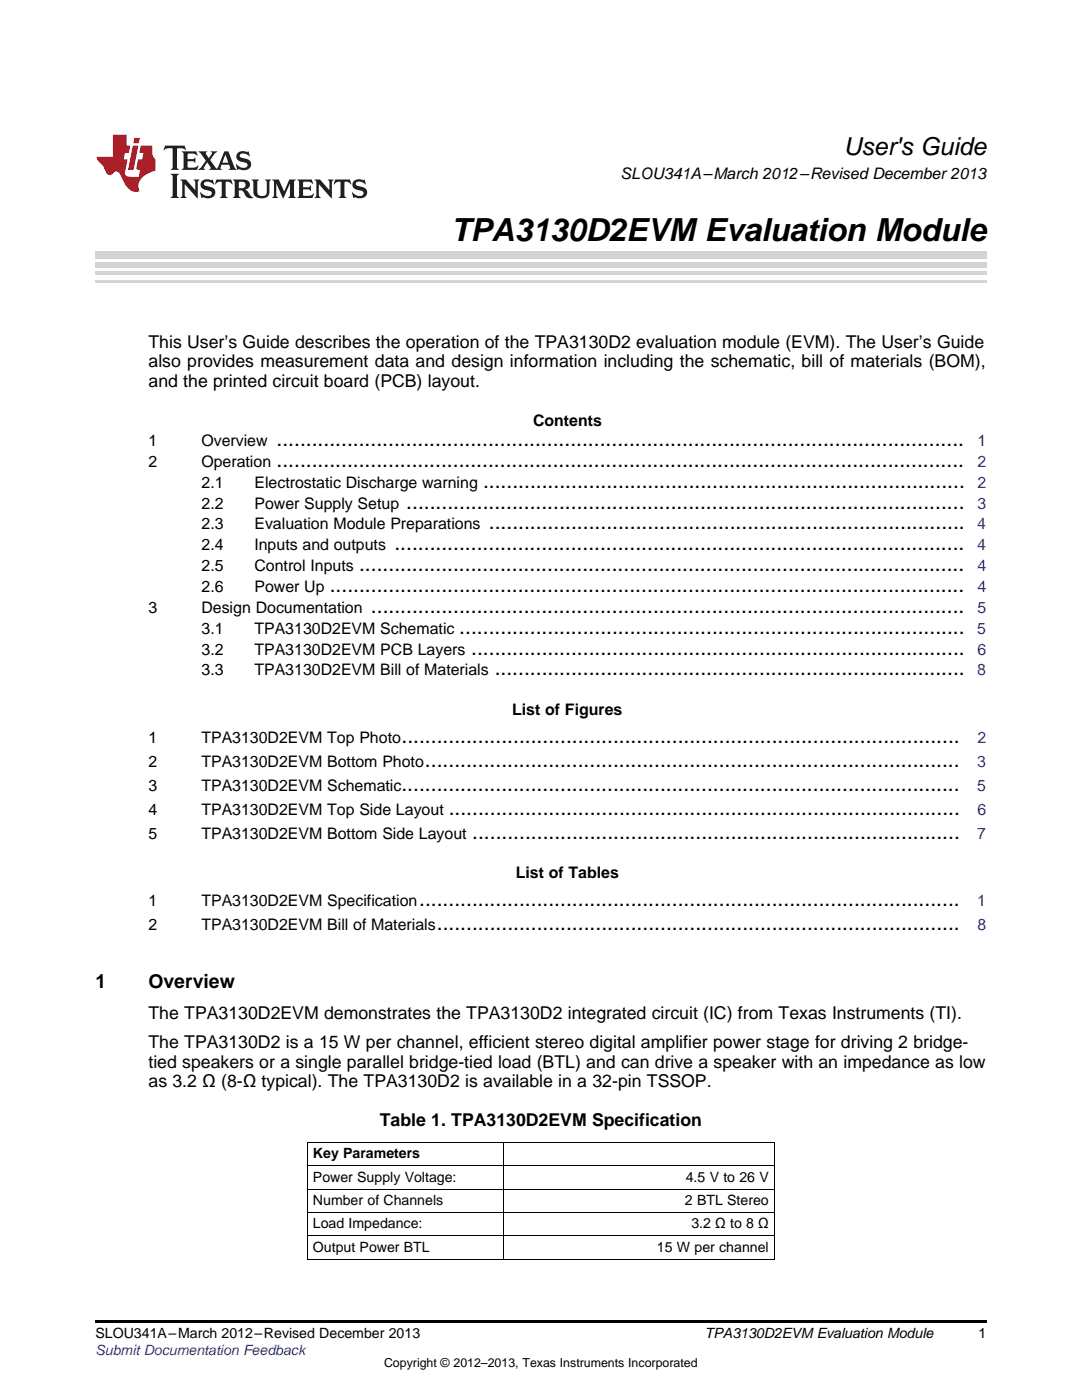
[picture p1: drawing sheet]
<svg xmlns="http://www.w3.org/2000/svg" width="216mm" height="279mm" viewBox="0 0 216 279" stroke-linecap="round" stroke-linejoin="round" font-family="sans-serif">
<defs><g id="words">
<text font-size="6.3" x="90" y="48">TPA3130D2EVM Evaluation Module</text>
<text font-size="4.9" x="168.3" y="30.9">User's Guide</text>
<g font-size="4.2">
<text x="55.2" y="89">.....................................................................................................................</text>
<text x="55.2" y="93.2">.....................................................................................................................</text>
<text x="81.1" y="101.5">...............................................................................................</text>
<text x="96.4" y="97.3">..................................................................................</text>
<text x="97.5" y="105.7">.................................................................................</text>
<text x="71.6" y="114">.......................................................................................................</text>
<text x="78.7" y="109.8">.................................................................................................</text>
<text x="65.8" y="118.1">............................................................................................................</text>
<text x="74" y="122.3">.....................................................................................................</text>
<text x="91.7" y="126.5">......................................................................................</text>
<text x="94" y="130.6">....................................................................................</text>
<text x="98.7" y="134.8">................................................................................</text>
<text x="80.1" y="148.2">...............................................................................................</text>
<text x="84.8" y="153">...........................................................................................</text>
<text x="80.1" y="157.8">...............................................................................................</text>
<text x="89.5" y="162.6">.......................................................................................</text>
<text x="94.2" y="167.4">...................................................................................</text>
<text x="83.6" y="180.8">............................................................................................</text>
<text x="87.2" y="185.6">.........................................................................................</text>
</g>
<g font-size="3.9">
<text x="19" y="197.3">1</text>
<text x="29.6" y="197.3">Overview</text>
</g>
<g font-size="3.5">
<text x="29.6" y="69.4">This User’s Guide describes the operation of the TPA3130D2 evaluation module (EVM). The User’s Guide</text>
<text x="29.6" y="73.3">also provides measurement data and design information including the schematic, bill of materials (BOM),</text>
<text x="29.6" y="77.2">and the printed circuit board (PCB) layout.</text>
<text x="29.6" y="203.3">The TPA3130D2EVM demonstrates the TPA3130D2 integrated circuit (IC) from Texas Instruments (TI).</text>
<text x="29.6" y="209.2">The TPA3130D2 is a 15 W per channel, efficient stereo digital amplifier power stage for driving 2 bridge-</text>
<text x="29.6" y="213.1">tied speakers or a single parallel bridge-tied load (BTL) and can drive a speaker with an impedance as low</text>
<text x="29.6" y="217">as 3.2 Ω (8-Ω typical). The TPA3130D2 is available in a 32-pin TSSOP.</text>
<text x="75.8" y="224.7">Table 1. TPA3130D2EVM Specification</text>
</g>
<g font-size="3.2">
<text x="123.8" y="35.7">SLOU341A–March 2012–Revised December 2013</text>
<text x="29.6" y="89">1</text>
<text x="40.2" y="89">Overview</text>
<text x="106.4" y="84.9">Contents</text>
<text x="29.6" y="93.2">2</text>
<text x="40.2" y="93.2">Operation</text>
<text x="40.2" y="97.3">2.1</text>
<text x="40.2" y="101.5">2.2</text>
<text x="50.8" y="97.3">Electrostatic Discharge warning</text>
<text x="50.8" y="101.5">Power Supply Setup</text>
<text x="40.2" y="105.7">2.3</text>
<text x="50.8" y="105.7">Evaluation Module Preparations</text>
<text x="40.2" y="109.8">2.4</text>
<text x="40.2" y="114">2.5</text>
<text x="50.8" y="109.8">Inputs and outputs</text>
<text x="50.8" y="114">Control Inputs</text>
<text x="40.2" y="118.1">2.6</text>
<text x="50.8" y="118.1">Power Up</text>
<text x="29.6" y="122.3">3</text>
<text x="40.2" y="122.3">Design Documentation</text>
<text x="40.2" y="126.5">3.1</text>
<text x="40.2" y="130.6">3.2</text>
<text x="50.8" y="126.5">TPA3130D2EVM Schematic</text>
<text x="50.8" y="130.6">TPA3130D2EVM PCB Layers</text>
<text x="40.2" y="134.8">3.3</text>
<text x="50.8" y="134.8">TPA3130D2EVM Bill of Materials</text>
<text x="102.2" y="142.7">List of Figures</text>
<text x="29.6" y="148.2">1</text>
<text x="40.2" y="148.2">TPA3130D2EVM Top Photo</text>
<text x="29.6" y="153">2</text>
<text x="40.2" y="153">TPA3130D2EVM Bottom Photo</text>
<text x="29.6" y="157.8">3</text>
<text x="40.2" y="157.8">TPA3130D2EVM Schematic</text>
<text x="29.6" y="162.6">4</text>
<text x="29.6" y="167.4">5</text>
<text x="40.2" y="162.6">TPA3130D2EVM Top Side Layout</text>
<text x="40.2" y="167.4">TPA3130D2EVM Bottom Side Layout</text>
<text x="102.9" y="175.3">List of Tables</text>
<text x="29.6" y="180.8">1</text>
<text x="29.6" y="185.6">2</text>
<text x="40.2" y="180.8">TPA3130D2EVM Specification</text>
<text x="40.2" y="185.6">TPA3130D2EVM Bill of Materials</text>
</g>
<g font-size="3.2" fill="#00f">
<text x="195" y="89">1</text>
<text x="195" y="93.2">2</text>
<text x="195" y="97.3">2</text>
<text x="195" y="101.5">3</text>
<text x="195" y="105.7">4</text>
<text x="195" y="109.8">4</text>
<text x="195" y="114">4</text>
<text x="195" y="118.1">4</text>
<text x="195" y="122.3">5</text>
<text x="195" y="126.5">5</text>
<text x="195" y="130.6">6</text>
<text x="195" y="134.8">8</text>
<text x="195" y="148.2">2</text>
<text x="195" y="153">3</text>
<text x="195" y="157.8">5</text>
<text x="195" y="167.4">7</text>
<text x="195" y="162.6">6</text>
<text x="195" y="180.8">1</text>
<text x="195" y="185.6">8</text>
</g>
<g font-size="2.8">
<text x="62.4" y="231.1">Key Parameters</text>
<text x="62.4" y="235.8">Power Supply Voltage:</text>
<text x="136.8" y="235.8">4.5 V to 26 V</text>
<text x="62.4" y="240.5">Number of Channels</text>
<text x="62.4" y="245.1">Load Impedance:</text>
<text x="136.7" y="240.5">2 BTL Stereo</text>
<text x="138" y="245.1">3.2 Ω to 8 Ω</text>
<text x="62.4" y="249.8">Output Power BTL</text>
<text x="131.1" y="249.8">15 W per channel</text>
<text x="19" y="267.1">SLOU341A–March 2012–Revised December 2013</text>
<text x="140.7" y="267.1">TPA3130D2EVM Evaluation Module</text>
<text x="195.3" y="267">1</text>
</g>
<text font-size="2.8" fill="#00f" x="19" y="270.4">Submit Documentation Feedback</text>
<text font-size="2.5" x="76.6" y="272.7">Copyright © 2012–2013, Texas Instruments Incorporated</text>
</g></defs>
<path d="M61.4 251.3h.1zM154.4 251.3h.1zM19 263.5h177.8v.6h-177.8z" fill="#000"/>
<path d="M61.4 237.3h93.1M61.4 232.6h93.1M61.4 228h93.1M61.4 228v23.3M100.4 228v23.3M154.5 228v23.3M61.4 251.3h93.1M61.4 246.6h93.1M61.4 242h93.1" fill="none" stroke="#000" stroke-width=".2"/>
<path d="M19 56.1h177.8" fill="none" stroke="#d4d4d4" stroke-width=".42"/>
<g fill="#d4d4d4">
<path d="M19 54.2h177.8v.7h-177.8z"/>
<path d="M19 52.4h177.8v1h-177.8z"/>
<path d="M19 50.3h177.8v1.4h-177.8z"/>
</g>
<path d="M32.9 29.1l-.3 .9h.1a1.64 1.64 0 0 1 1.7-.3l.1 3.6-.4 .6h1.6l-.4-.6v-3.5v-.1l.4-.1a1.36 1.36 0 0 1 1.3 .4h.1l-.3-.9zM36.3 30.2l.3 .3v.3v2.5v.3l-.3 .3h3l.3-.9h-.1a1.87 1.87 0 0 1-2 .4l-.1-1.2h1.2l.4 .3v-1.1l-.4 .3-1.2 .1 .1-1.1 .2-.1a1.66 1.66 0 0 1 1.7 .5l.1-.1-.3-.8zM39.6 30.2l1.5 1.9-.9 1.2-.7 .6h1.4l-.3-.3 .7-1.2 .8 1.2-.3 .3h2.5l-.3-.3 .2-.7h1.5l.2 .6-.3 .4h1.6l-.4-.5-1.2-3.2h-.8l-1.2 2.9-.4 .6-1.3-1.8 .9-1.1 .6-.6h-1.4l.3 .3-.6 1.1-.6-1 .2-.4zM45 30.8l.6 1.7h-1.2zM47.4 30.6a1.04 1.04 0 0 0-.2 1.1 1.04 1.04 0 0 0 1 .6l1 .2a.5 .5 0 0 1 .2 .6 .5 .5 0 0 1-.5 .4 1.76 1.76 0 0 1-1.7-.8l-.1 .1 .3 1.1 .2-.1a2.54 2.54 0 0 0 2.2-.3 1.12 1.12 0 0 0 .2-1.2 1.12 1.12 0 0 0-1-.6l-1-.3a.4 .4 0 0 1-.2-.4 .4 .4 0 0 1 .4-.3 1.6 1.6 0 0 1 1.6 .5h.1l-.3-1-.3 .2-.2-.1a1.62 1.62 0 0 0-1.7 .3zM34.1 34.7l.3 .3 .1 .3v3.6l-.1 .3-.3 .3h1.6l-.3-.3-.1-.3v-3.6l.1-.3 .3-.3zM36 35.8l.4 .6v2.5l-.1 .3-.3 .3h1.2l-.3-.6v-2.1l2.6 2.8v-3.2l.3-.6h-1.2l.3 .4 .1 1.7-1.9-2.1zM40.3 36.2a1.04 1.04 0 0 0-.2 1.1 1.04 1.04 0 0 0 .9 .6l1 .3a.5 .5 0 0 1 .2 .5 .5 .5 0 0 1-.4 .4 1.76 1.76 0 0 1-1.8-.7h-.1l.3 1.1 .2-.1a2.55 2.55 0 0 0 2.3-.3 1.12 1.12 0 0 0 .2-1.2 1.12 1.12 0 0 0-1-.6l-1-.3a.41 .41 0 0 1-.2-.4 .41 .41 0 0 1 .4-.3 1.6 1.6 0 0 1 1.5 .5h.1l-.3-1-.2 .2-.2-.1a1.64 1.64 0 0 0-1.7 .3zM43.2 35.8l-.3 1h.1a.95 .95 0 0 1 1.2-.5v2.6v.3l-.4 .3h1.6l-.3-.3-.1-.3v-2.4l.3-.2a1.02 1.02 0 0 1 1 .5h.1l-.3-1zM46.5 35.8l.3 .4v.2v2.5v.3l-.3 .3h1.5l-.3-.3-.1-1.2a.9 .9 0 0 1 1.2 .8 1.07 1.07 0 0 0 1.7 .6 1.97 1.97 0 0 1-1.1-1.3l-.5-.3a.98 .98 0 0 0 1-1 .98 .98 0 0 0-1-.9zM47.7 36.3h.2a.81 .81 0 0 1 1.1 .6 .64 .64 0 0 1-.7 .7h-.7zM50.2 35.8l.3 .4 .1 .2v1.9a1.59 1.59 0 0 0 2.1 1.2 1.15 1.15 0 0 0 1.1-1.2v-2.1l.3-.4h-1.2l.3 .6v1.9a.97 .97 0 0 1-.7 .9 .97 .97 0 0 1-1.1-.6l-.1-2.2 .1-.2 .3-.4zM54.3 35.8l.3 .4 .1 .2v2.5l-.4 .6h1.2l-.4-.6v-2.3l1.4 3 1.4-3v2.3l-.4 .6h1.5l-.3-.3v-.3v-2.5v-.2l.3-.4h-1.3l-1 2.4-1.1-2.4zM59.3 35.8l.3 .4 .1 .2v2.5l-.1 .3-.3 .3h3l.4-.8-.1-.1a1.88 1.88 0 0 1-2.1 .4v-1.2h1.2l.3 .3v-1l-.3 .2-1.2 .1v-1l.3-.1a1.66 1.66 0 0 1 1.6 .4h.1l-.3-.9zM62.8 35.8l.3 .6v2.5v.3l-.3 .3h1.2l-.4-.6v-2.1l2.6 2.8v-3.2l.3-.6h-1.1l.3 .4v1.7l-1.8-2.1zM66.9 35.8l-.3 1h.1a.95 .95 0 0 1 1.2-.5v2.6v.3l-.4 .3h1.6l-.3-.3-.1-.3v-2.4l.3-.2a1.02 1.02 0 0 1 1 .5h.1l-.3-1zM70.6 36.2a1.04 1.04 0 0 0-.2 1.1 1.04 1.04 0 0 0 .9 .6l1 .3a.5 .5 0 0 1 .2 .5 .5 .5 0 0 1-.4 .4 1.75 1.75 0 0 1-1.8-.7h-.1l.3 1.1 .2-.1a2.56 2.56 0 0 0 2.3-.3 1.12 1.12 0 0 0 .2-1.2 1.12 1.12 0 0 0-1-.6l-1-.3a.4 .4 0 0 1-.2-.4 .4 .4 0 0 1 .4-.3 1.6 1.6 0 0 1 1.5 .5h.1l-.3-1-.2 .2-.2-.1a1.64 1.64 0 0 0-1.7 .3z" fill="#231f20"/>
<path d="M22.5 26.9v4.4h-3.2a2.57 2.57 0 0 0 1.2 1.7l.4 .8a1.22 1.22 0 0 0 1.3 1.1l.2-.2a.9 .9 0 0 1 1-.5 .9 .9 0 0 1 .7 .9l.5 1.1a2.58 2.58 0 0 0 3.3 1.9 2.35 2.35 0 0 1 .9-3.1l1.1-.6 1.1-.3v-2.3a1.45 1.45 0 0 1-.6-1.3v-1.5h-2.3l-.3 1.5h.8l-.2 1.3h-.9l-.3 1.6 .1 .4 .7 .1-.3 1.4h-1.1a1.52 1.52 0 0 1-1.7-.6l.6-2.9h-.8l.2-1.3h.8l.3-1.5h-.7v-2.1zM26.5 29l-1 4.9h1.2l.9-4.9zM26.8 27.5l-.2 1.1h1.1l.2-1.1z" fill="#ee1d23"/>
<use href="#words"/>
</svg>
